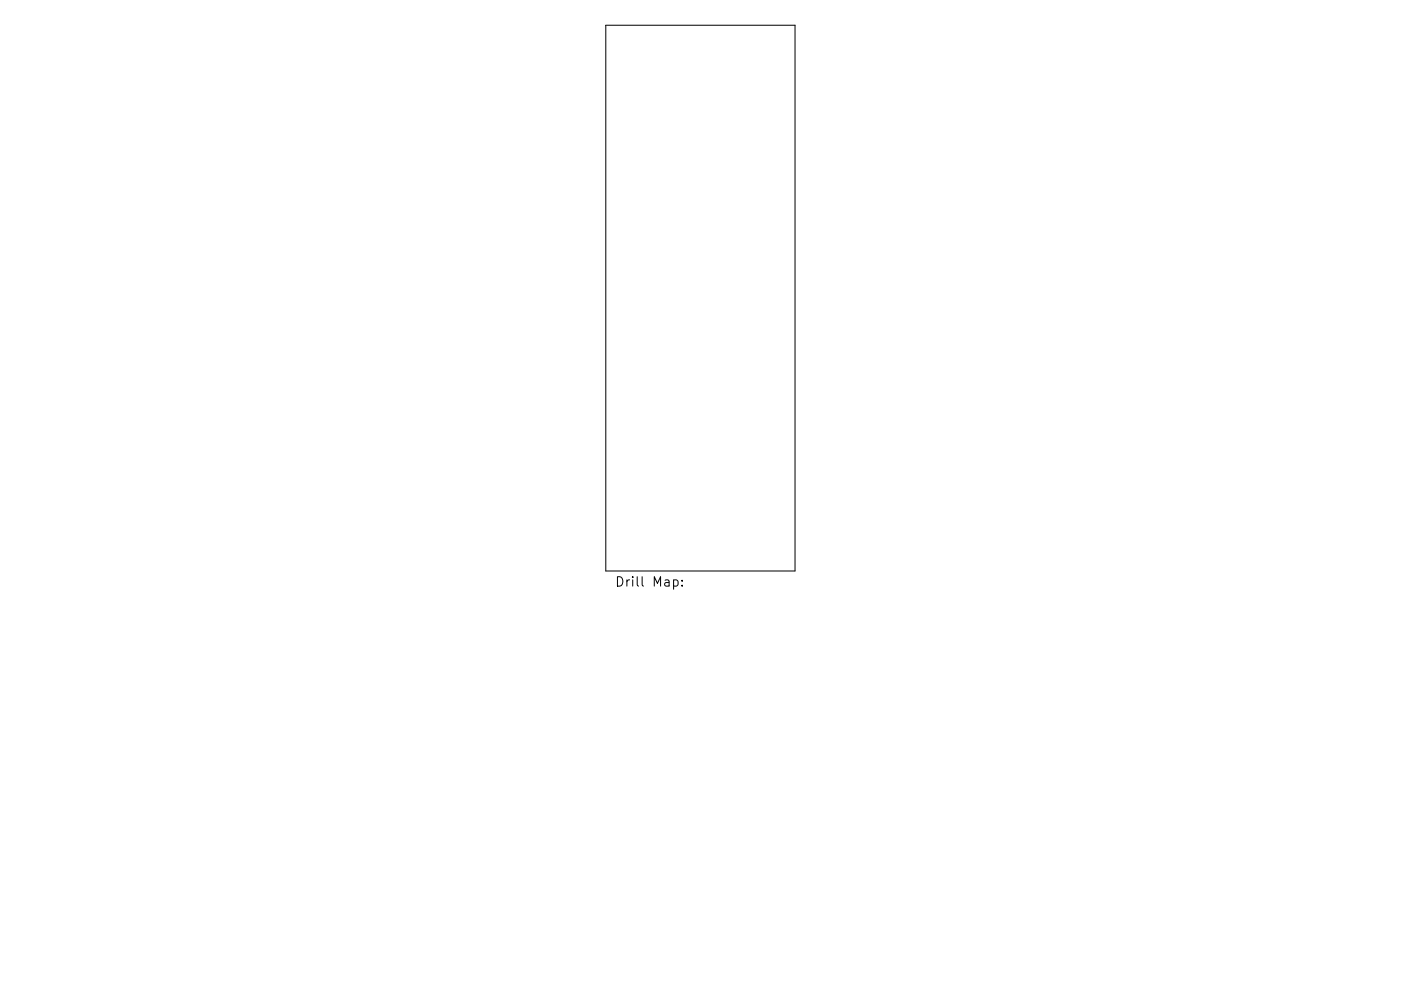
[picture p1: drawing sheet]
<svg xmlns="http://www.w3.org/2000/svg" width="297mm" height="210mm" viewBox="0 0 297 210" stroke-linecap="round" stroke-linejoin="round" font-family="sans-serif">
<defs><g id="words">
<text font-size="2.8" x="130.3" y="124.5">Drill Map:</text>
</g></defs>
<path d="M128.4 5.4h40.2v115.7h-40.2zM142.8 123.1l.6-.1 .4 .4v.6l-.2 .3h-.8M144.6 124.2v.2M144.6 123.1v.2" fill="none" stroke="#000" stroke-width=".21"/>
<use href="#words"/>
</svg>
